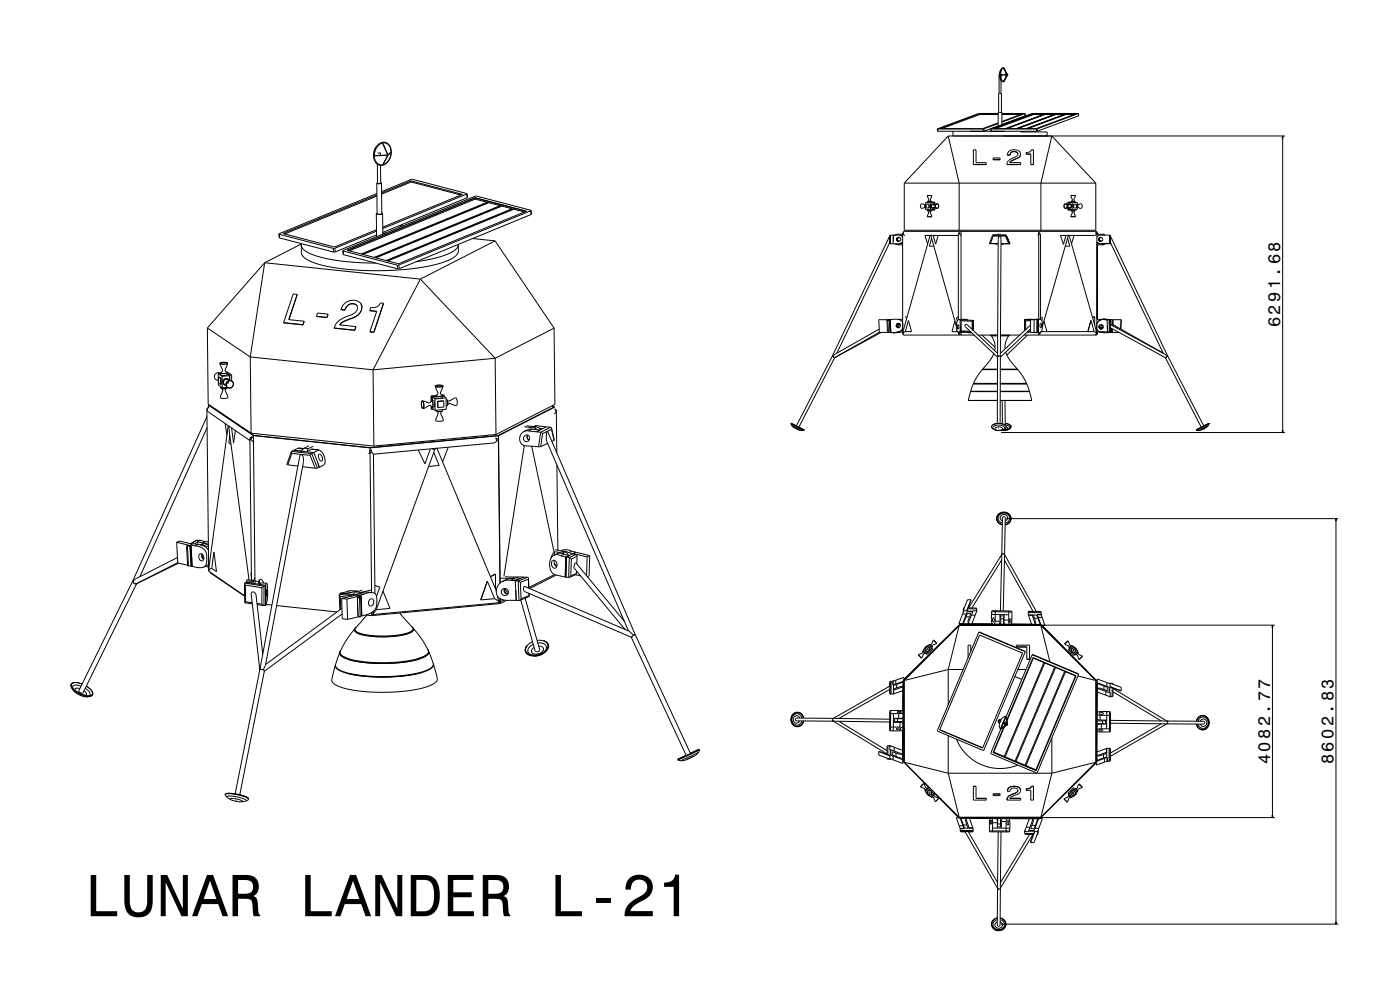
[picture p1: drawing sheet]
<svg xmlns="http://www.w3.org/2000/svg" width="1189mm" height="841mm" viewBox="0 0 1189 841" stroke-linecap="round" stroke-linejoin="round" font-family="sans-serif">
<defs><g id="words">
<text font-size="50.4" x="72" y="778">LUNAR LANDER L-21</text>
<g font-size="14.4">
<text x="1087" y="278" transform="rotate(-90 1087 278)">6291.68</text>
<text x="1079" y="649" transform="rotate(-90 1079 649)">4082.77</text>
<text x="1133" y="649" transform="rotate(-90 1133 649)">8602.83</text>
</g>
</g></defs>
<g fill="none" stroke="#000" stroke-width=".85">
<path d="M851 58h1l1 1M851 58l-1 2v3v4l1 2M851 58l-2 2v4v3l2 2M852 58h.1M852 58l4 5M852 58l-1 1-1 4M852 58l1 1M853 59l1 2M849 63v16M850 63v1M850 63h6M850 64l1 4 1 1"/>
<path d="M850 63v3M850 68v11M852 69h.1M853 68l-1 1h-1M853 68l-1 1M854 66l-1 2M854 61v5M856 64l-4 5M856 64h.1M856 63h.1M856 63v1M832 97h16"/>
<path d="M832 97l-34 12h37l13-5M832 97h.1M832 97l-32 12M848 96h-17l-35 13M848 95v-16h3v16M851 96h20M851 97h17l-17 6M851 97h16M871 96l-20 8M871 96v2M871 96h.1M871 98h.1"/>
<path d="M877 97h.1M877 97h1M877 97l-33 12M877 97h36M878 97h8M878 97l-33 12M887 97l-33 12M887 97h.1M887 97l-32 12M887 97h8M896 97l-33 12M896 97h.1"/>
<path d="M896 97l-32 12M896 97h8M905 97l-34 12M905 97h.1M905 97l-33 12M905 97h7M905 97l-32 12M916 96l-35 13M916 96v2M916 96h-39l-41 15M916 96h.1M916 98l-35 13"/>
<path d="M916 98h.1M796 109h.1M796 109l1 2M796 109h39M797 111h83M805 115h286M805 115l-37 40M805 115l10 40v40M809 111v4M835 109v2h1M836 109h-1M836 109v2"/>
<path d="M841 109h1M841 109l1 2v-2M841 109h.1M842 109h38M843 109l34-12h37l-34 12zM846 108h.1M848 105l-12 4M851 106v-11h-3v12M867 111v1h22v3M869 111v1M880 109v2M881 109h-1"/>
<path d="M881 109v2M881 111h-1M1089 117v-2l1 2M1089 115v252M318 132h.1M318 132v3l2 3 2 2h3M319 125l4-4h2h3l3 3 1 5M319 125l-1 4-1 4M320 139l1 16v1l2-1v-15M321 130h2v2M325 121l4 11M325 121l-3 2-2 2-2 3v4"/>
<path d="M325 121h.1M325 121h3l2 2 2 3v3M325 140h.1M329 132l-4 8M329 132h-11M329 132h.1M329 132h1M332 129l-3 3M332 129v4l-2 3-2 2-3 2M332 129h.1M332 129l-2 3M332 129v4l-2 3-2 3-3 1h-3l-2-1-2-3-1-3"/>
<path d="M827 127h2v11h9v2h-11zM827 140h11M843 134h6v2h-6zM843 135h6M855 140h12M858 130v2M858 130h.1M858 137v1h9v2h-12M858 137v1M858 137h.1M859 129l-1 1M859 129h.1"/>
<path d="M859 137h-1M859 136v1M859 136l-1 1M860 129h-1M861 129h2M861 129h-1M861 129h.1M862 135l-3 2M862 135h.1M863 129h1M864 129v1M864 129h.1"/>
<path d="M864 130a3 3 0 0 1-3 4 6 6 0 0 0-6 6M864 130h.1M865 134l-3 1M865 134h.1M866 133l-1 1M867 132l-1 1M867 132h.1M867 131a6 6 0 0 0-6-4 6 6 0 0 0-5 4l2 1M867 131v1M867 131h.1M871 129a4 4 0 0 0 5-2h2v13h-3v-9h-4zM875 140h3"/>
<path d="M321 155h-1M323 155h1M324 155v26l-2 1-2-1v-26M324 155l-2 1-2-1M349 154l44 11-68 28M349 154l-25 10M349 154h.1M349 154l42 12M349 154l-25 11M768 155h163M768 155v40h163v-40M931 155l-38-40-9 40v40"/>
<path d="M320 164l-83 35M320 165l-80 33 44 12 36-15M320 166l-78 33M324 163l26-11 47 12M396 165l-71 29M396 165l1 3M397 164l-1 1M397 164v4M397 168l-72 29M403 168h1M404 168v1M404 168l-109 45"/>
<path d="M404 168l43 11M404 169l10 3M404 169l-107 44M415 172l-1-1-107 45M415 172h.1M415 172l-107 44M415 172l10 3M426 175l-107 44M426 175l-1-1-107 44M426 175l9 2M436 177l-107 44M436 177h-1l-107 44"/>
<path d="M436 177l9 3M451 179l-112 46M451 179v3M451 179l-47-13-113 47M451 179h.1M786 174l-3-1a2 2 0 0 0-1 3 2 2 0 0 0 3 0h1M786 174l-1 1 1 1M787 173h2v4h-2zM787 166l2 4-1 1M787 166h4M788 171h3M788 179h3"/>
<path d="M788 179h.1M788 171v1M788 178v1M788 179l1 1-2 4M789 173v4M790 172v6M791 179l-1 1 1 4M791 171h.1M791 172h3v2M791 179h.1M791 171v1M791 178v1"/>
<path d="M791 166l-1 4 1 1M792 173l1 1a1.4 1.4 0 0 0-2 1 1.4 1.4 0 0 0 1 2l1-1-1 1M792 173a1.8 1.8 0 0 0-1 2 1.8 1.8 0 0 0 1 2M792 173a1.8 1.8 0 0 0-2 2 1.8 1.8 0 0 0 2 2M793 174v-2h-7v6h7v-2M793 176l3 1M793 172v2M793 176v2M794 176v2h-3M796 173a2.2 2.2 0 0 0 0 4M796 173a2.1 2.1 0 0 1 1 2 2.1 2.1 0 0 1-1 2M796 173l-3 1"/>
<path d="M796 173a2.1 2.1 0 0 0 0 4M796 173a2 2 0 0 1 1 2 2 2 0 0 1-1 2M796 177h.1M904 173a1.6 1.6 0 0 1 2 2 1.6 1.6 0 0 1-2 1v-1zM904 173a2.1 2.1 0 0 0 0 2 2.1 2.1 0 0 0 1 2M905 173a2.2 2.2 0 0 1 0 4M905 173h-1M905 173l3 1M907 176v2h3M908 172v2M908 176v2M908 176l-3 1"/>
<path d="M908 174v-2h7v6h-7v-2M909 173l-1 1a1.4 1.4 0 0 1 2 1 1.4 1.4 0 0 1-2 2v-1l1 1M909 173a1.8 1.8 0 0 1 1 2 1.8 1.8 0 0 1-1 2M909 166l2 4-1 1M909 166h4M910 171h3M910 179h3M910 172h-3v2M910 179h.1M910 171v1M910 178v1M910 179l1 1-2 4"/>
<path d="M910 171h.1M911 172v6M912 173h2v4h-2zM912 173v4M913 179l-1 1 1 4M913 171h.1M913 179h.1M913 171v1M913 178v1M913 166l-1 4 1 1M915 174v1v1M915 174l2-1a2 2 0 0 1 2 3 2 2 0 0 1-4 0"/>
<path d="M237 199h.1M237 199v3M237 199l46 12M320 181v20M320 196l-36 15M320 199l-35 15M320 181h.1M324 181h1M325 181l-3 1-2-1M325 181v18M328 197l-3 1M340 191v2"/>
<path d="M340 192h2M451 182l-112 46M756 200h-1M756 200v7M759 200h.1M764 199l3 2zM764 199l-5 1v5M764 199h.1M767 199l1-2-1 2v84M767 199l2 1M767 199l-11 1M767 198v-2h164v3"/>
<path d="M787 184h4M787 184h1M790 200h-5l3 7M790 200h1M790 200l-23 83M790 200h.1M791 200h.1M791 184h.1M793 200h-2M793 200h21M793 200l2 7M797 200l-2 7"/>
<path d="M814 199v72M814 199h.1M814 199h1M815 197l-1 2M815 197h.1M815 199l1 1M815 197v2M816 196v75M843 200h1M843 200h11M843 200l-3 7M843 200h.1"/>
<path d="M847 200v-1h3v1M847 200h.1M850 200h.1M854 199v1M854 199l-4 1M854 200h.1M854 200l4 7M855 200l3 7M882 196v75M882 199v-2l1 2M882 199l-1 1M882 199h1"/>
<path d="M883 199l1 72M901 200h4M901 200h.1M901 200l2 7M905 200h2M905 200l-2 7M908 200h-1M908 200l23 83M908 200h.1M909 184h4M909 184h.1M912 200l-2 7"/>
<path d="M913 184h.1M930 197l1 2M930 197l2 2v84M930 197h.1M931 199l-1 1h-22M931 199h6l1 1M931 199h.1M931 196v3M931 198l1 1M932 199h.1M935 200h.1M935 200h-2l-1 1"/>
<path d="M935 200h7M940 200h.1M942 200v7M942 200h1M237 202l46 12M256 208l1 3 4 3 6 3 7 2 21 3 24 1M256 207l-31 16M256 207v1M283 211v3M284 211h-1M284 211l1 3M285 214h-2"/>
<path d="M291 213h.1M291 213l1 3M291 213l46 12M292 216l46 12M295 212l108-44 44 11-109 45zM389 207v7l-1 2-4 4-8 3-11 3-13 2-15 1-16 1-16-1-14-1-12-2-11-2-7-3-4-4-1-2v-7M389 207v3l-2 2-7 4-11 3-15 3M389 207h.1M401 202l19 2M420 204l-63 33M420 204l51 74M755 206l-44 94"/>
<path d="M755 200v7h1M755 201l-48 101M756 207h2M758 205v2h5M760 207l2 1M761 203l1 1 1 1M762 207v1M762 208h5M763 205h.1M763 207h.1M763 205l-1-1 2 1M763 205h1"/>
<path d="M764 202a1.6 1.6 0 0 0-2 1 1.6 1.6 0 0 0 2 2M764 202h.1M764 202a1.6 1.6 0 0 0-2 1 1.6 1.6 0 0 0 1 2M764 205h.1M765 207h2M767 205l-2 1-2 1M791 200l21 77M791 202l-2 7h4M795 207h.1M840 207h8M840 207h4M844 200h10"/>
<path d="M844 200l-3 7M844 207h.1M845 207l1 1M846 208h.1M847 207l-1 1M850 207h8M851 207v1M851 208h.1M853 207l-2 1M854 207h4M854 200l3 7M855 201l2 4"/>
<path d="M855 201h.1M856 203l1 2M857 205l1 2M858 207h.1M903 207h.1M907 202l2 7h-4M907 200l-22 77M932 205l3 2M932 207h1M932 208v63v-63h4M934 205h.1M934 205h1"/>
<path d="M934 205v-1l1 1M935 205h.1M935 207h.1M935 205a1.6 1.6 0 0 1-1-2 1.6 1.6 0 0 1 0-1 1.7 1.7 0 0 0 0 1 1.7 1.7 0 0 0 1 2M935 202a1.6 1.6 0 0 0-2 1 1.6 1.6 0 0 0 2 2M935 202h.1M935 202a1.6 1.6 0 0 1 2 1 1.6 1.6 0 0 1-2 2M936 205h-1M936 207v1M936 208l2-1zM938 207h2M940 207h3"/>
<path d="M940 207h2M940 207h-5M940 207h.1M942 207h1M943 200h.1M943 200v6l45 94-43-25v2v-5M943 200l49 102M943 200v7M225 223l-49 55M225 223l132 14M225 223l-12 80M337 225l1 3"/>
<path d="M339 225h-2M339 225v3M339 228h-1M357 237l64 67M357 237l-40 77M252 250l-7 21 13 2M252 250h.1M252 250l-3-1-8 25M252 250l-7 21M296 259h.1M296 259l-2 1M296 259l-2 2"/>
<path d="M298 258h.1M298 258l-2 1M300 258h.1M300 258h-2M300 258h2M302 258l1 1M303 259a6 6 0 0 1-5 8 17 17 0 0 0-14 11M306 257l1 3M306 257a10 10 0 0 0-16 6M307 260v3M326 257l-8 25M326 257l-9 25"/>
<path d="M326 257h-3a7 7 0 0 1-8 4l-1 3M176 278l1 65 36 25M176 278l37 25M241 274l16 2M257 276h.1M258 273l-1 3M269 268l9 2M269 268l9 1M278 269v1M279 267h.1M279 267l-9-1-1 2M279 267l-1 3"/>
<path d="M284 278l17 2M290 263h3M290 274l-2 2 14 1M290 274h.1M290 274l-1 2M291 273l-1 1M293 263h.1M294 260v1M294 260l-1 3M294 261l-1 2M296 271h.1M296 271l-5 2"/>
<path d="M299 270h.1M299 270l-3 1M302 269h.1M302 269l-3 1M302 277l-1 3M302 277h.1M304 267l-2 2M306 265l-2 2M307 263l-1 2M314 264h6M314 264h6l-6 18M471 278v65l-50 26"/>
<path d="M471 278l-50 26M747 279l-38 21-2 2M753 272l1 9 1 1M753 272h.1M754 272h1l1 10h3M754 272l1 10M754 272h.1M754 272h-1M754 271h.1M756 271h7l2 1 1 1M756 271h.1M756 271h-2"/>
<path d="M756 271v11M756 271h-10l1 11h7M756 272h.1M756 272l1 10M763 271h4M763 276l1-1 1 1zM764 275a1.8 1.8 0 0 0-2 1 1.8 1.8 0 0 0 2 2M764 276l-1 2M764 275a1.8 1.8 0 0 0-2 1 1.8 1.8 0 0 0 1 2M766 273l1 5-1 2-3 2h-4M766 273h.1M766 273l1 1"/>
<path d="M767 278l-1 2-1 1-6 1M768 269l2 1M772 272l2 9h-5zM811 272l-3 9h5M813 276l1 1a1 1 0 0 1 0 2 1 1 0 0 1-1 0zM814 269l-2 1 1 2M814 271l-1 2-1 4 1 4 1 1M814 271h1M814 271h5M815 271h.1M815 271h4M815 271l1 1"/>
<path d="M815 271l11 1M815 271l1 11M816 277v5M816 271h5l1 1M816 272l10 1M816 272v9M818 271h1M819 271v1M826 273v6M826 272v1M826 272v8M826 272h.1"/>
<path d="M870 271l1 1M870 271h5M870 271v9v-9M870 271h.1M871 272h4M871 272v8M873 271h.1M873 271h-3M875 276l-25 24M875 271v11h6v-1M875 271h7v11M875 276h.1"/>
<path d="M875 279l-25 24M875 271h-2M875 271h1M875 271h-3M878 271v11h4M879 271h-3M881 272v9M881 272h.1M881 271h-3M881 271h.1M882 272h-1M882 272v10"/>
<path d="M882 272h.1M883 271h-4M883 271h-2M883 271h1l1 2v5v3l-3 1M884 269l1 1v2M884 274l1 2a1.2 1.2 0 0 1 0 1 1.2 1.2 0 0 1-1 1zM887 272l2 9-5 1-1 1M927 272l-3 9M927 272l2 9M928 270l2-1zM930 269v7M931 275v4l2 2 2 1h6"/>
<path d="M931 275h.1M932 271h6M933 277h.1M934 277l1 2M934 277h.1M934 277a1.4 1.4 0 0 1 2-1 1.6 1.6 0 0 1-1 3M934 278h1M934 278h2l-2 1M934 276a1.8 1.8 0 0 0 0 2 1.8 1.8 0 0 0 3 0 1.8 1.8 0 0 0-1-2M935 278h.1M935 278l-1-2 1 2M936 277l-1 1"/>
<path d="M936 271h4M936 271h3M937 271h3M938 271l-4 1-3 3M938 271h2M938 271l-4 1-2 3M938 271h.1M939 271h.1M940 271h.1M942 271l1 1M942 271v11M942 271h-2l1 11"/>
<path d="M942 271h2M942 271v1M943 271v1M943 272h.1M943 272v1M943 272v9M943 273h.1M943 271h.1M943 271v2M943 271h-4M944 279v3M944 271l1 1"/>
<path d="M944 271v5M945 271h7v8M945 279v2M945 272h.1M301 280h.1M314 282h4M314 282h3M317 282h1M747 282l-38 22M748 282l-39 22M756 282h.1M757 282h.1"/>
<path d="M757 282h-2M758 282h.1M762 282h.1M762 282h-4M763 282h.1M763 282h1h-2M763 282h1M764 282h-2M767 283l1 1-1-1M767 283h.1M767 282h-4M767 284h60"/>
<path d="M769 281l-2 2M814 282v1M814 283l1 1M814 283h.1M814 283h1M815 284h.1M815 283v1M815 282v1M816 282h-2M816 282h9M816 282h.1M816 282v2"/>
<path d="M816 282h3M816 282l-1 1M816 281v1M816 281h8M817 282h-3M818 282h.1M821 282h2M823 282h.1M825 282h-2M831 284h16M834 284l11 11M841 284l6 1"/>
<path d="M841 285h6M842 285l3 6v7M847 300l-25-24a1.2 1.2 0 0 0-2 0 1.2 1.2 0 0 0 0 2l27 25M850 284h16M854 299l3 6 7 8M857 285l-3 6v5M858 285h-8M858 284l-8 1M872 282h3M873 284l-18 17M873 281h2M879 282h3"/>
<path d="M879 282h.1M881 281h.1M881 281l1 1M881 282h1M881 282h.1M882 282h.1M882 282v1M882 282v2M882 283a.8 .8 0 0 0 0 1 .8 .8 0 0 0 1 0 .8 .8 0 0 0 0-1M882 283h1M882 283h.1M883 282v1"/>
<path d="M889 281h35M924 281h.1M924 281h5M929 281l2 2M930 284h.1M931 283l-1 1M931 283h1M931 283h.1M931 282v2M931 282v2h-61M932 283l-2 1M932 283l-1 1"/>
<path d="M932 282v1M935 282h5M937 282h-5v1M937 282h1zM940 282h.1M941 282h.1M942 282h.1M942 282h-1M942 282h-2M942 282h2M943 282h1M943 281l-1 1"/>
<path d="M943 281h.1M944 282h.1M945 281l-1 1M950 282h-10M185 317h2l-1-1-2 1-2 1v2l1 2 2 1M185 317v10l4 2M185 317l4 2M187 308l2 6-1 2M187 308l3-1 3 1-3 1h-3zM188 316h-1M188 316h.1M189 319v10"/>
<path d="M192 316h1l4 2M193 316l-1 1h-2h-2v-1M193 316h.1M193 316l-3 1-3-1M193 316v2l-3 1-3-1v-2M193 317l2 1M193 317l2 2M193 308l-3-1-3 1M193 308l-3 1-3-1M193 308l-2 6 2 2M195 319h-6M195 319v4"/>
<path d="M195 318v5M197 318h-2M197 318v5M213 303v65M213 303l104 11M317 314l1 65M421 304l-104 10M421 304v65M707 302h.1M707 302l-31 59M707 302l1 1M708 303l1 1"/>
<path d="M709 303h.1M709 304l-31 59 5 2M709 304h.1M709 303v1M834 314h13M834 314h.1M834 314l-4 5-3 6M844 300l-3 6-6 7M847 313l-13 1M847 303v56M847 303h.1M847 302v1"/>
<path d="M848 302h.1M848 302h-1M848 302h1M849 302l1-100a1.4 1.4 0 0 0-2-2 1.1 1.1 0 0 0 0 2l-1 100M849 302h.1M849 302v57M850 313h14M864 313v1M864 314l5 6 3 5M864 314h-14M990 304h.1M990 304l30 59"/>
<path d="M990 303v1M991 303l-1 1M991 303h.1M991 303h-1M991 302v1M991 302l-2-1-46-26v3l47 26M991 302h.1M992 302h-1M992 302h.1M992 302l30 59M185 321v1M186 325l1 1"/>
<path d="M187 321v5M187 328l1 2M188 330h.1M188 321h-1M188 321l-3-1 2 1M188 321v5h-1M189 329h4M193 330l-2 2 3 5-2 1h-4a1.2 1.2 0 0 1-1-1 1.2 1.2 0 0 1 1-1l1-5-1-1M193 330h-5M193 329l-5 1M193 329v1M193 324l1 1h-2"/>
<path d="M194 322l1 1a2.6 2.6 0 0 0-5 0 2.6 2.6 0 0 0 2 4h-1M194 322a2.8 2.8 0 0 0-4 1 2.8 2.8 0 0 0 1 4M194 322a2.8 2.8 0 0 0-3-1 2.8 2.8 0 0 0-2 3l1 2 1 1M196 323h-2l-1 1-1 2 1 2M196 323l2 2v3l-3 1-2-1M196 323h-2l-2 1v2l1 2M197 329h-1M366 336h1M366 336v5M367 336v4M367 340l1 3-1 3M367 340l-1 1"/>
<path d="M367 340h1l1 2v3l-2 1M367 337l2 2M367 337v3M369 339l1 9M370 328l2 5-1 2M370 327h4l2 1h-3h-3zM370 336h-3M370 337h-3M370 336h-4M371 336h-1M371 335v1M375 335h2"/>
<path d="M375 327l1 1M375 327h-3l-2 1M375 335v1h-2h-2v-1M375 335l1 1M376 336h-3h-3M376 336v2h-3h-3v-2M376 336h1l2 2M376 328h-3h-3M376 328l-2 5 1 2M377 335l-1 1M377 335v2M379 338v9l-9 1"/>
<path d="M379 338l-10 1M379 339h1M380 339h.1M380 339l2 1 4-2a1.8 1.8 0 0 1 2 0 1.8 1.8 0 0 1 0 2v3a1.6 1.6 0 0 1-1 1 1.6 1.6 0 0 1-2 0l-3-2-2 2M380 339v5M822 340h25M822 340h1M824 332h23M824 332h.1M824 332l-2 8M827 326h20M827 326h.1"/>
<path d="M827 326l-3 6M827 325h20M827 325v1M849 332h25M850 325l22 1M851 340v20M854 340v21M872 326l2 6M872 326h-22M872 326h.1M874 332h.1M874 332l2 8"/>
<path d="M874 332h-25M876 340h-27M876 340h.1M176 348h.1M176 348l1 136M176 353l-63 140M176 348l1 2 17 11M177 346h.1M177 344v2M177 344l38 26M177 346h-1v2M178 344h-1"/>
<path d="M178 346h-2v2M178 344l38 26 98 10 109-10 47-25-1-1M178 344h.1M191 359l2 10M358 340l1 1 1 2v2l-1 2-1-3zM359 340l1 3-1 4M359 340l-1 1v3v2l1 1M359 340l5 2 2-1M366 341v-1a.9 .9 0 0 1 1 0 1 1 0 0 1 0 2l1 2a.7 .7 0 0 1 0 1 .7 .7 0 0 1-1 0M366 341h.1M366 345v2h1M367 345l-2-1-6 3"/>
<path d="M367 345h.1M367 345v1M367 345v2M367 346v1l3 1M368 347h-1M370 348l1 1M371 349h.1M372 341v5M376 349l-2 2 3 6h-3h-3a1.2 1.2 0 0 1-1-1 1.2 1.2 0 0 1 0-1l2-4-1-2M376 349h-5M376 349h.1M376 348v1"/>
<path d="M377 340h.1M377 340l-5 1M377 340v5l-5 1M380 344h-1M380 344h.1M469 344l2 1-48 25M471 347h1M471 347a2.1 2.1 0 0 1 1 2 2.1 2.1 0 0 1-1 2M472 347v2M472 349h.1M472 349l1 35M672 359l11 6"/>
<path d="M672 359v2M672 359l10 6M672 359h.1M672 359l4 2M851 359h-1M1027 359l-11 6M1027 359h.1M1027 359l-1 2M176 363l-57 126M194 362l-17 122M194 362v1M194 361l1 1"/>
<path d="M194 361v1M194 363l18 129M195 369l-1 7 2 1M195 362l-1 1M195 362l17 12M197 363l1 13M199 376h-1M200 365l-2 11M212 373l1-2h1l-1 2M212 373h1M212 373h.1M212 373l2 119"/>
<path d="M213 368l105 11M213 373l3 2M215 371a2.1 2.1 0 0 0-3 2M215 370l2 125M215 370l99 10M262 378l-4 2M266 379l-4 2M381 380l-5 12M421 372l1 2M421 372h1l1 2M421 369l-103 10M422 374l-2 2-49 4"/>
<path d="M423 374l2 121M423 374h-1M423 370l2 125M423 370l-109 10M445 366l-2 2-2 3 1 3 1 3 3 1 11 1M445 362l9 1M445 378l-17 111M447 361l8 1M448 369v1a2.9 2.9 0 0 0 1 3 2.8 2.8 0 0 1-1-4zM449 366h-4M449 366l10 1M452 379l19 92"/>
<path d="M452 364h-3l-4 2M452 364l-3 2M452 364l4 1M454 363l2 2M455 362l2 1 2 2M455 362l-1 1M455 361l-2 1M455 361l9 1M455 361l-1 1M456 366h.1M456 365h3M458 363l3 1"/>
<path d="M459 365h.1M459 379h-2M459 367l2 1M459 367l-2 12M461 368l-2 11M464 362l4 1M464 362l-8 4M465 376l-6 3M468 363h.1M468 363l-9 4M468 364l3 10M468 364l-7 4"/>
<path d="M468 363l3 11M468 363v1M471 374l-2 1M672 361l9 4M672 361l1 1M673 362h.1M674 362l5 3M679 365h.1M679 365h2M683 365h.1M683 365h-2M843 361l2-1 3-1 3 1 3 1"/>
<path d="M843 361l2-1 3-1 4 1 2 1M843 361l-1 2 2 1M844 364l4 1 4-1M844 364l-1-1 1-1 4-1 5 1v1l-1 1M845 363l4-1 2 1v1l-1 1h-3l-2-1zM848 364h.1M850 367h241M852 365h.1M853 364h-1M854 361v1l-1 2M854 361l3 1v1v1M854 363l-1 1"/>
<path d="M854 362l2 1-1 2M858 364l-3 1h-4M858 364l-4 1h-4M858 361l-4-2 3 1 1 2-2 2-4 1M858 361v1l-1 1-5 2M858 361l1 1-1 2M1016 365h1M1016 365h.1M1019 365h-2M1019 365h.1M1022 364l-3 1M1022 364h.1"/>
<path d="M1025 362l-3 2M1025 362l-6 3M1025 362h.1M1026 361l-9 4M1026 361l-1 1M1089 365v2l1-2M244 394l9 2M247 383l-3 11M247 383l1 2M248 383h-1M248 383l17 2M248 385l15 1"/>
<path d="M248 385l-4 9M249 382l18 2M249 382h.1M253 381h5M253 381l-5 2M253 381h4M255 383h.1M257 382l-1 1M257 382l-2 1M257 396l11 1M258 380l-1 2M258 380l4 1"/>
<path d="M262 381l-1 2M263 386l5 11M265 381l-4 2M265 381h.1M265 381l6 1M265 385l-2 1M265 385l5 12M267 384l3 9M267 384l-2 1M270 397h-2M270 382l-3 2M270 382h1"/>
<path d="M271 382l1 1 2 2 2 6-1 3-4 3M271 386h1l1 1 1 3-1 1h-1l-1-2-1-2zM271 397h.1M271 397l-1-4 1 3-1 1M314 384h.1M314 384h2M314 384l-1 1M314 380l2 123M315 382l1 2M315 382l-1 2M316 384l1 1M317 385l1 119"/>
<path d="M355 382l6 12M361 394h.1M366 381l-5 13M366 381l-49 4M367 381h-1M367 381h.1M367 381h2M367 381h1M368 381h1M368 384l5 11-9 1M369 381l-1 3-49 134-2 2M369 381h-1"/>
<path d="M371 380l-4 1M371 380h.1M371 380l-2 1M371 380l51 122M473 395l1 72M848 437l4-2 4 1 2 3v4l-2 1-2 1h2l1-2 1-4v-2l-2-1-5-1-3 2-1 2 1 4 3 2-2-1-2-1v-2v-2zM167 458l-5 3M167 458l3 1M168 460h.1M168 460l4 1M168 460l-3 2M168 460v2"/>
<path d="M170 459h.1M170 459l-2 1M170 459l4 1M174 460h3M174 460l-2 1M851 445l-3-2-2-4 2-3 5-1 4 1 2 4-2 3-3 2M851 444l-2-2-1-3 1-2 4-2 3 2 1 2v3l-3 2M851 442l-1-1-1-2 2-2h2h2l1 2-1 2-1 1M855 440h282M1134 442l1-2v2M1135 440v344M150 460l12 3"/>
<path d="M150 460l2-1 11 3M150 460l1 18 8 2M151 473l-35 18-3 2M151 477l-35 18M152 478l-36 17M159 463v16l1 1M159 463h.1M159 463h2M159 463l1 17M160 463h-1M160 463h1M161 463l2 17"/>
<path d="M162 463l1 17M162 463h.1M162 462v1M162 462l3 1M162 463l1 18M165 463l6 2 2 1 2 2 1 4-1 5v3l-2 1M168 462l5 2 4 3M168 462l-4-1-2 1M168 462l-3 1M170 470h1l2 2v2l-1 2h-2l-1-2v-2zM170 462h1M171 462l6 2"/>
<path d="M171 470v3l2 2M172 471v2l1 1M172 461h3l2 1M173 461l-3 1M173 461l4 1M173 461l-2 1M177 462h.1M177 479l-4 2M182 468l2 17-4-3zM469 476h2l2 1v3l-1 2h-2l-1-2-1-2zM470 471h3l3 1M470 471l-1 2-2 2v6l2 5 1 1 2 1"/>
<path d="M471 478l2 2M471 476v3l2 2M472 466l8 2M474 469l-1-1a4 4 0 0 0-4 4l-1 2M474 469v1M474 469h3M476 472l5 1M476 468l4-2 5 2M477 468l6 1M477 469l2 2M479 470l-4-1-5 2M479 470l4 2"/>
<path d="M479 470l-3 2M480 468l1 1 2 2M480 468l-3 1M481 473h.1M481 473l-1 17h1M481 473v17M481 473h3M483 469l4 1M483 472l-2 1M484 473l1 1M484 473l-1 17M485 474v15"/>
<path d="M485 468l-2 1M485 468l4 1M487 470l-4 1M487 470h.1M487 470l2 1M487 470l12 3M489 469l12 2M489 469l-2 1M489 469h.1M489 471l1 1M489 471l-5 2M490 472v7"/>
<path d="M490 472l-5 2M499 473l-1 16M501 471l-2 2M501 471l-1 18-1 1M851 475l-26 41M851 471v-32a1.2 1.2 0 0 1 2-1 1.2 1.2 0 0 1 1 2l-1 31M851 470l-1 48M851 470l-28 46M852 470h-1M852 470h1M853 470h-1h1M853 470h.1"/>
<path d="M853 470l-1 48M853 470l27 49h-3l-24-44M113 493h.1M113 493l-46 93 1 2h2l46-93M113 493l1 2M114 495l1 1M116 495l-1 1M116 495h.1M160 480h2M163 480v1M163 481l6 1 4-1M174 481h3"/>
<path d="M177 484h.1M177 484l1 1M178 485l30 21M179 486l29 20M180 482l-3 2M208 495v2M208 495v17M208 495h.1M208 495l16 2M208 497l14 2M208 497l1 14M209 494l5 1"/>
<path d="M209 494l-1 1M209 494h.1M209 493v1M209 493h5M213 486l1 4M214 495h.1M214 495l12 2M214 493v2M215 492h-5l-1 1M215 492v1M215 492l-1 1M215 493v2"/>
<path d="M215 493h5M216 490l-1 3M220 493l-1 3M220 492l2-1 2 4M220 492v4M220 492v1M222 499v14M224 497l-2 2M224 497v17M225 497l1 16-2 1M226 497h-1M226 497v17"/>
<path d="M226 497h.1M226 497v13M226 497h-2M227 495h-5l-1 1M227 495v11l-1 8M227 495l-1 2M318 497l5 1-3 8M414 493l-6 16M414 493l6 15M416 489l5-2zM421 487v13M425 491h10"/>
<path d="M426 494l-2 2-2 3v4l1 3 2 2 3 1 10 1M429 499l-1 2v2l2 1h1M429 499v3l3 2M429 489l8 1M429 499l1 3 2 1M434 493l-4-1-4 2M434 493h6M435 491h2M436 491h-5l-5 3M436 491l4 1M436 491l-2 2M437 490l4 1"/>
<path d="M437 490l-2 1M438 493v16M438 490h7M440 492l-2 1M440 493l2 1M440 493l1 17M441 491h1M442 494l1 14M445 490h.1M445 490h-1M448 490l1 1M448 490l-8 3"/>
<path d="M448 490h-3l-5 2M449 491v1l-7 2M449 491v8M471 488l-22 11M472 488l9 2M472 488l-22 11M481 490h2M481 490h.1M484 490h-1M485 489l-1 1M489 488l4 1M490 487l-1 1-5 2"/>
<path d="M490 487l-5 2M490 485v2M208 512h.1M208 512h6M209 511l-1 1M209 511h5M218 512l4 1M218 513l6 1M222 513l2 1M224 514h.1M225 514h1M226 513l5 1"/>
<path d="M227 500l-1 6zM235 514l51 5M288 505l1 1M288 505l1 12M288 504v1M288 504l11 2M289 506l6 1M289 506v11M289 503v1M289 504h5M289 504h-1M290 503h-1"/>
<path d="M290 503l-1 1M290 508h5M290 508l1 17 4 1M290 516l-64 48M294 504h.1M294 502l5 1M294 502l-4 1M294 504l7 1M295 508v18M299 503l-5 1M301 505h1M301 505h5"/>
<path d="M302 502l-2 3M302 502l5 1M303 502l-4 1M303 502h1M303 502l-5-1-4 1M304 508v14M304 508h.1M304 507v1M304 507h1M305 504l-4 1M305 504h4M305 507l-1 1"/>
<path d="M305 507l1 16M306 505h.1M306 506l-2 1M306 506l-1 1M307 505l-12 3M307 505h-5l-12 3M307 505v18v-17M307 503h-1M307 501l-5 1M309 504l-3 1M314 509l2-1 1 2v3l-2 1h-1l-1-2v-2zM315 501l-8 2"/>
<path d="M316 520h1M316 520h.1M316 520v2M316 503l-7-1-4 2M316 503h-3l-4 1M316 503l2 1 2 2v6l-1 4-1 2-3 2-8 3-1-17M317 520v1M318 518l-1 2M325 502l6 14-11 1M420 508h1a2.4 2.4 0 0 1 2 3v1M420 508l-12 1M422 506l1 4"/>
<path d="M423 512l-106 9M423 510h.1M424 511l-1 1M425 510h-2M425 510l-1 1M425 508v2M425 509v3M425 512l-109 10M428 509l-4 2M430 510l-5 2M438 509l3 1M438 509v1"/>
<path d="M441 510h.1M443 508l-2 2M446 508l12 43-1 2h-2l-1-1-12-43M449 505v1M449 505l-6 3M449 505v-1v2M449 506l-8 4M818 519h.1M818 518h4l-4 11h-4l5-11zM818 518v1M818 517v1M818 517h1"/>
<path d="M819 516l-1 1M819 516h.1M821 519h5M822 519h4M822 517h8M822 516v1M822 516h7l1 1M825 509h-3l-4 9M825 509l-4 9 1-1M825 509l-3 7M829 519h.1M830 518h-4l-4 11"/>
<path d="M830 518l-1 1M830 518h.1M830 517v1M830 518l-5 12M842 519l1-1 16 1M842 519v2M842 519h17M846 518l-1 1v8M856 519h1v7M859 519v11h20l1-2-2-6M873 520h11M873 520v2"/>
<path d="M874 519l-1 1M874 519h.1M874 519h3M874 519h10M880 519h3M883 519h1M883 519h.1M883 519l1 1M884 519v1M884 520h.1M290 521h1M291 521l-66 49"/>
<path d="M301 534l-7 10-5 10M302 533l-1 2 1 1M302 533l-1 1 1 2M303 532l-1 1M304 522l1 1-10 3M304 522h.1M304 522l2 2M305 523l1 1M306 523v1M307 523h-1M311 522h5M311 522l-9 11v2l1 1"/>
<path d="M316 520v1M316 521h1M339 520l12 13v1l-1 1M349 531l1 1M350 536l-3 2-6 1-15 1-15-1-5-1-4-2M350 536l-3 2-6 1-15 1-15-1-6-1-3-2M350 532l1 1v2l-4 2-6 1-9 2h-9l-9-1-7-1-5-2M350 532l1 2-1 2M351 534l8 9 5 10M530 527l-41-49-1 2v2l43 52M534 535l-70-160v-5l1-4 74 172M538 539l-1 1"/>
<path d="M538 539l-4-4-88-37h-1v2v2l91 39M538 539h.1M539 539h.1M539 538l-1 1zM539 538v1M539 538l47 102M815 531l-47 46M815 531l-10 37M815 531h69M815 530l1 1M815 530l-48 47M816 529l68 1"/>
<path d="M816 531h.1M816 529l-1 1M816 529v1M816 530h66l1 1M816 530v1M818 521h3M820 524l1-3h3l-2 6 1 3M820 524l-2 5h-2M820 524h3M822 529v1M825 522h3M831 537l-35 83 39 17 1-1 35-82"/>
<path d="M832 537h-1M832 537l38 16M832 536l-1 1M832 536l38 17M832 536v1M842 521v6l1 3M842 521h1M842 521h.1M843 521l14 1M843 524a1.9 1.9 0 0 1 1 2 1.9 1.9 0 0 1-1 2v-2zM845 527l-1 3M845 527h4"/>
<path d="M849 527l-1 3M849 522v5M849 530h.1M850 525h2M850 525v5M852 525v5M853 526v4M853 526h4M853 523l-1 2M853 523h-4l1 2M853 522v4M857 526v4"/>
<path d="M857 522h.1M858 525l1 1a1.2 1.2 0 0 1 0 2 1.2 1.2 0 0 1-1 0zM873 521h.1M873 521v1M873 522h8M873 522h.1M873 522l3 8M873 522h4M877 522l2 8M879 525h3M879 530h.1M881 522l3 8"/>
<path d="M882 524h3M882 531h1M884 530h.1M884 530v1M884 531l8 31M884 531l47 46M884 522h-3l3 8M884 522l3 9h-2M884 520v2M884 530l48 48M1080 532l1-1v1M1081 531v163"/>
<path d="M1083 531h-267M223 555l-6-50v-2a1.7 1.7 0 0 0-2-1 1.7 1.7 0 0 0-2 2l8 64M288 554l-3 10 1 3 3 2 5 2 14 2 21 1 21-2 8-2 6-2 3-2 1-3M289 553l-1 2 2 2 6 3M289 553v2l1 1 7 3M289 553h.1M289 552v2l1 2 7 3M289 552v1M296 560h.1M356 559l-13 2-17 1h-16l-13-3M356 559l-12 3-18 1-16-1-14-2M356 559l-13 3-16 1-17-1-14-2"/>
<path d="M363 551l1 1M363 551l1 2-1 2-7 4M364 552h.1M364 552v2l-1 2-7 3M364 552v2l-1 1-7 4M364 553l4 10M448 548l-2 3v3l3 2 4 1M452 545l-4 3M453 547l-4 2-1 3 2 3 3 1M456 544h6M457 546h4l3 2v3l-2 3M457 548l3 1 2 2-2 2-2 2h-4l-2-1-1-2 3-3"/>
<path d="M462 544l3 2v4l-3 3-4 2-6 1-4-1-2-4 2-3M462 544l3 2 1 2-1 3-3 3M462 544l3 2v4l-2 3-5 3h-6l-4-1-2-4 2-3M462 554l-4 2-5 1M536 541h.1M536 541l47 100M537 540l-1 1M780 556l3 3M780 556h.1M781 556l2 3M784 552v1M784 552h.1"/>
<path d="M784 552l-1 2-3 2M784 552l2 3M786 555h-2l-1 4M786 555h.1M787 555l5-5v1l-5 4zM787 554l-1 1M787 548l-2 3M789 547l3 2M789 547h.1M789 547v1M791 554h.1M791 554l-23 23v-2l-7 2"/>
<path d="M791 550l-3-3-4 5 3 2M792 549h.1M792 549l-1 1M793 543l-2 4h-2M793 543h.1M793 543l3 3M796 546h.1M796 546l-4 2v1M824 553v-5h-2v10M863 549h9v10l2 1v-12h-11v1h9M870 553l1 1M870 553h.1"/>
<path d="M876 556l-26 62M877 556h-1M877 556l39 16M877 556h.1M877 558l1 1M878 559l35 15M878 559l-34 79M904 547l4 1v2M904 547h.1M907 544l2 3 1 1M907 544l-3 3M907 544l-1 1"/>
<path d="M907 551h1l5 5h-1zM908 554h.1M908 550l1 1M908 551l3-3 4 5-3 2M910 548l-2 2M910 548h.1M910 548h1M912 549l2 3M913 555v1M913 556h2l2 4M913 556h.1M914 555l-1 1"/>
<path d="M915 553h1M916 554v1l3 2M916 553l-3 3M916 553v1M917 560h.1M917 559v1M919 557l-2 3M919 557h.1M62 579l-1 1v2l4 5 6 3h4h2M62 579h4l4 1-6-1-3 1v1v2l4 4 7 3h5M62 579l-2 2 1 2M221 568l-21 106"/>
<path d="M221 568h.1M221 568l33-180 1-2h1l2 2v4l-33 172-2 4M221 568h2M222 568h-1M223 568h.1M223 568l1 1M224 570h1M224 570h.1M224 569l1 1M224 569v1M225 570h-1M225 570l-21 104"/>
<path d="M285 564v2l2 2 3 2 5 1M295 571h.1M358 571l-14 2-17 2-18-1-14-3M358 571l-14 2-17 2-17-1-15-3M358 571h.1M368 563v2l-2 2-8 4M368 564l3 12-1 3-2 1-7 3-9 2-12 2-13 1-14-1-11-1-10-2-7-3-2-2-1-2 3-12M756 579v3M756 579h.1M756 579v9M756 578v1M757 578h-1"/>
<path d="M757 578v11M757 578h2M758 578v3M761 577l-3 1M761 577v3M767 579l-5 2M767 578h1M767 578v67M767 578l-9 3M767 577l1 1M768 577l-1 1M768 577v70"/>
<path d="M768 578l-1 1v66l1 1M768 579v66M805 568v30M805 568l-37 9M805 568h13M862 574l6 3M864 568h7M887 562l-34 80h1l33-79M887 562h.1M887 563h.1M896 566v1M896 566l-34 80"/>
<path d="M896 566h.1M896 567l-33 79M896 567h.1M904 570h1M904 570l-33 79M904 570h.1M905 570l-34 80M913 574l-33 79M914 573l-1 1M914 573l-37-15-22 53M914 573l-34 81M915 574l16 3"/>
<path d="M916 572v1M916 572h.1M916 573l-35 83-39-16 8-21M931 577v70M931 579v66v1M931 579h.1M931 579v66M931 579h1M932 578v1M932 578l-1 1M932 578v-2l11 4M932 580l11 4v-4"/>
<path d="M932 579v67M940 579v3M942 580h.1M943 580h.1M943 580l9 3v3M943 580h-1M943 580h2M945 580v1M945 580h.1M61 583l2 3 5 3 4 2h4M61 583l2 4 4 3 5 1h4M68 584h-4v1v1"/>
<path d="M69 582h-6h-1v2M71 586l2 3v1h-1M72 584l4 4v1l-1 1M73 582l3 3 2 2 1 2-2 1M73 582l4 3 1 2M78 587v2l-1 1M78 587l1 3-3 1M756 588l1 1M756 585v3M756 588h.1M757 589h2M758 589h.1"/>
<path d="M758 581h.1M759 581v8M759 589h.1M759 586h.1M759 586v3M761 584l-2 1M762 581l-3 1M762 581l-1 3M766 583h1M767 583l-8 3M767 586l-8 3M767 583h-2l-4 1"/>
<path d="M932 587l11 4M932 584l11 4v3M932 580l8 3v3l-6-2-2 1M938 582v3M939 587v3M942 591h.1M942 583v5M942 591h1M943 583l-1 5M943 583l9 3M943 591h1M945 583v1v6l-1 1z"/>
<path d="M945 587l41 25M945 584l46 28M945 584l7 2M945 581h.1M674 606l2-1h2h2l2 2v2v-2l-2-1-4-1-2 1-2 3 1 5 3 2h4l2-2v-2l-1 2-1 2h-4l-3-2-1-4zM679 609l-1-1-2-1-2 1v3v2l2 1 2-1 1-1M681 609l-2-2-3-1-2 1-1 3 1 4 2 1h3l2-3M683 609l-3-3-3-2-4 2-1 4 1 5 3 2 4-1 2-4M707 610v2M707 610h.1M707 612h.1M707 612l49 1"/>
<path d="M707 612l46 28M707 610h49M708 610l-31-1a1.2 1.2 0 0 0-1 2 1.2 1.2 0 0 0 1 1h31M712 612l41 25M712 610l44-25v-3l-49 28M755 617h1h8M756 603v1l-1 15 1 1M756 603h11M756 603v17M758 619v1M759 610h1M759 606h.1"/>
<path d="M759 606v13M760 610v3l2-1M760 610h2M760 610h3M761 618h2a1.2 1.2 0 0 1 1 0 1.2 1.2 0 0 1 1 1h-1a1.6 1.6 0 0 1-3-1zM762 604h1a1.2 1.2 0 0 1 2-1 1.2 1.2 0 0 1 0 2h-1a1.3 1.3 0 0 1-2-1zM762 612h5M762 610v2M762 610h5M763 606h-7M763 606v4M764 617l3 1"/>
<path d="M764 613l3 1M764 613h-5M764 613v4M767 609l-4 1M767 605l-4 1M768 618v27M849 613v3l1 3M850 619h.1M850 611a1.2 1.2 0 0 0-2 1 1.2 1.2 0 0 0 1 1M850 611a1.6 1.6 0 0 0-2 1 1.6 1.6 0 0 0 1 2M852 613l-2 6M852 613h.1"/>
<path d="M852 613l4 2M852 617l-9 22M854 608l-2 1-2 2M854 608l-4 11M854 608h.1M854 608l2 7M854 608l-2 5M855 611l-2 6M856 615l-6 4M856 615h.1M932 614h4M932 612h4"/>
<path d="M932 610l2 1M932 606l2 1M933 620l1-1a1.2 1.2 0 0 1 2 0 1.2 1.2 0 0 1 0 1h-1a1.3 1.3 0 0 1-2 0zM934 605h1a1.2 1.2 0 0 1 1 0 1.2 1.2 0 0 1 1 1h-1a1.4 1.4 0 0 1-2-1zM934 607h8l1 1M934 607v4M935 618l-3 1M935 618h5M935 614l-3 1M935 614h5M935 614v4M936 614h2"/>
<path d="M936 612v2M939 611l-3 1M939 611v3M940 618h.1M940 611h-6M940 605v13M940 604h-6l-2 1M940 604h.1M940 604h2M940 604v1M942 604l1 1v15l-1 1M942 604v17"/>
<path d="M943 618h-3M943 614h48M943 611l48 1M986 614l-43 25M991 612h31a1.2 1.2 0 0 1 1 1 1.2 1.2 0 0 1-1 1h-31M991 614l-48 28M991 612h.1M991 612l1 2M991 614h.1M992 614h-1M992 614h.1M1016 612l2-4 4-1 4 2 1 4-2 5-3 1-4-1-2-4"/>
<path d="M1016 612l2-4 4-1 3 2 2 4-2 4-3 2-4-1-2-4M1016 612l2-3 4-2 3 2 2 4-2 4-3 2-4-1-2-4M1018 612l1-3 3-1 3 2 1 3-1 4-3 1-3-1-1-3M1019 612l2-2h2l1 1 1 2-1 2-1 1h-2l-2-2M593 638l-15 8M593 638l-2 3-2 1M593 638h.1M594 636l-8 3M594 636h.1M594 636l-18 8M594 636l-18 9M594 636l-1 2"/>
<path d="M746 638v3l10 3M746 638l10 3M746 638l7 2M754 633v8l-1-1zM754 633h2M756 633h.1M756 633v3l11 4M756 636v5M756 633h1M756 633l11 4M756 620h2M757 636v5"/>
<path d="M758 620h6h3v25M758 620h.1M759 634v3M761 639v3M767 639l-3 1-6-2v3l9 3v1M805 624v32M812 627l4 7 5 6 6 5 7 4 7 2 8 1 8-1 7-2M835 635l-37-16 34-80 36 15-33 81M843 638l37 16M844 638h-1M844 638l36 15M893 626v30"/>
<path d="M932 621h3h7M940 635l-8 3M940 635v3M940 639l-6 2h-2M940 638l-8 3M940 635h2M940 635v8M940 635h.1M942 635l1 1M942 635v11M943 636v9M943 636h.1"/>
<path d="M943 639v3M943 636v3M576 645h.1M576 645l2 1M576 644h.1M576 644v1M578 646h.1M583 641l-7 3M583 645h-2l-3 1M589 642l-6 3M753 643l1 1M754 644h.1"/>
<path d="M754 644h1M756 644l11 4v-2M756 644h.1M756 644v-3l11 4M756 644h1M757 644h.1M759 642v3M767 645h.1M767 645v1M767 646l22 22M768 645l-1 1M768 645h.1"/>
<path d="M768 647l37 9M768 647l47 47M805 656h88M805 656l10 38M880 653v1M893 656l-9 38M931 647h.1M931 646h1M931 647l-38 9M931 647l-47 47M931 647l-48 48M932 646l-1 1"/>
<path d="M932 641h.1M937 640v3M938 644v3M940 642l-8 3M940 646h2M940 643l-8 3M940 643v3l-9 3v-2M940 643h.1M942 646h.1M943 645l-1 1M943 645h.1M943 642v3"/>
<path d="M191 674l3-1 6 1 7 2 4 1M191 674h4h6l7 2 3 2M191 674l2 3M192 674l4-1 5 1 7 2 3 2M193 677v-1h2h6l7 2 1 1v1M193 677l3 2M196 679l5 1h4M196 679l-1-1h1h5l4 1 1 1h-1M201 679h.1M209 680h-4M211 677v1M211 678l-2 2"/>
<path d="M782 668l3 1v2M782 668h.1M785 665l1 3 2 1M785 665l-3 3M785 665h-1M785 671l1 1M787 673l2 2M788 669l-3 2M788 669h1M789 669l-3 3 4 4 3-3M789 668l-1 1 5 5 1-1M790 676l1 1"/>
<path d="M791 677h2l1 3M791 677h.1M793 674h.1M793 674l1 2 3 2M793 674l-2 3M794 673l20 21h1M797 678l-3 2M797 678h.1M827 667h2v10h9v2h-11zM843 674h6v1h-6zM843 674h6M855 679h.1"/>
<path d="M856 669v2M856 676l-1 3M857 668l-1 1M857 668h.1M858 675h.1M858 675l-2 1M859 667l-2 1M859 667v1M859 668h-2M861 674l-3 1M861 674h.1M861 667l-2 1"/>
<path d="M861 667l4 1M861 667h-2M862 673l-1 1M863 673h-1M864 672l-1 1M864 671v1M864 671h.1M865 671a4 4 0 0 0-4-2 4 4 0 0 0-3 3l-2-1M865 671h-1M865 668l1 1 1 2M865 668h.1M867 671h.1"/>
<path d="M867 671a5 5 0 0 1-5 4l-3 1-1 2 9-1v2h-12M873 669l-2 1M876 668l-3 1M876 667h2v12h-3v-8h-4v-2h2M876 667h2M876 667v1M876 667h.1M904 678v1M904 678h.1M904 678l2 3M907 673l5-5v1l-4 5zM907 675v1l-3 2"/>
<path d="M907 675l3 2M908 674l-1 1M910 677h-2l-2 4M910 676v1M912 669l3 3-4 5-3-3M913 669l2 2M913 669h.1M913 669l-1 1M914 673l-2 3M915 671h.1M915 671v1M916 665l-1 4h-2"/>
<path d="M916 665l3 3M916 665h.1M918 667l1 1M919 668l-3 2-1 1M794 680h.1M814 694h-2l3 9h4M814 694h1M815 694h69M815 694l67 1M815 694h.1M816 694h66h1M816 694l3 9"/>
<path d="M816 694h267M820 694v1M820 695l3 8M821 694l-1 3 2 6M823 695l3 8M841 695l-1 2v8M841 696l1 1a1.2 1.2 0 0 1 0 2 1.2 1.2 0 0 1-1 0zM843 695v3M843 698v7l1 1M843 698h4M847 695v3M847 698v3"/>
<path d="M847 699v2M847 699h3M847 695v4M850 699v3M850 695v4M850 697v6M850 697h4M851 695l-1 2M854 697v8M855 695l-1 2M856 697a1.9 1.9 0 0 1 1 1 1.9 1.9 0 0 1-1 2l-1-2zM857 695l1 2v6"/>
<path d="M874 695l-4 11M877 695l1 2-3 6h3l3-8M877 695l-4 11h-3M882 695l-4 11h3M882 694v1M882 694h.1M883 694v1M883 695h2l-4 11M883 695h-1M906 681h.1M1080 692l1 2v-2M815 701h3"/>
<path d="M815 705h1M815 705h11M815 703v2M816 705v1M816 706h10M816 706h.1M816 706h4M818 700h3M819 703h7M819 703h.1M820 706h2M820 706l27 48"/>
<path d="M822 706l25 43M822 706h4M823 703h.1M823 703h3M826 706h.1M826 703h.1M826 705v1M826 703v2M840 705l1 1h3M840 705h14M843 703h.1M843 703h14"/>
<path d="M847 702h3M847 701v2M848 706l-1 48M850 706l-1 48M854 705v1M854 705h4M857 703h1M858 705l-1 1h-13M858 703v2M858 703h.1M870 707l1 1h7v-1M870 707h8"/>
<path d="M870 706v1M870 705v1M870 705h1l-1 1M870 705h.1M872 702h3M873 705h5M874 705h4M874 708l-24 41M876 700h3M877 708l-28 46M878 708l-3 7M878 707l1-1-4 9"/>
<path d="M879 703h3M881 707h1M881 706h1M881 705h1M882 705h.1M882 707l-1 1M882 706v1M882 705l-1 1M882 705v1M882 706l-4 9h-3M847 754v31a1.2 1.2 0 0 0 1 1 1.2 1.2 0 0 0 1-1l1-31M847 754h1"/>
<path d="M848 754h.1M849 754h.1M849 754h-1M847 779l-3 2-2 4 2 3 4 1 4-1 2-3-1-4-4-2M847 779l-4 2-1 4 2 3 4 2 4-1 2-4-1-4-4-2M847 779l-4 2-1 4 2 3 4 2 4-2 2-3-1-4-4-2M847 782l-2 2v2l1 1 2 1 2-1 1-2v-2l-2-1M847 780l-3 2-1 3 2 3 3 1 3-1 2-3-1-3-3-2M850 784h287M1134 782l1 2v-2"/>
<circle cx="763" cy="203" r="1.8"/>
<circle cx="763" cy="276" r="1.8"/>
<circle cx="935" cy="277" r="1.8"/>
<circle cx="195" cy="326" r="3"/>
<circle cx="447" cy="372" r="2.7"/>
<circle cx="429" cy="502" r="3"/>
<circle cx="788" cy="551" r="2"/>
<circle cx="788" cy="551" r=".6"/>
<circle cx="788" cy="551" r="1.9"/>
<circle cx="912" cy="552" r=".6"/>
<circle cx="912" cy="552" r="1.9"/>
<circle cx="912" cy="552" r="2"/>
<circle cx="849" cy="612" r=".8"/>
<circle cx="789" cy="673" r="2"/>
<circle cx="789" cy="673" r=".6"/>
<circle cx="789" cy="673" r="1.9"/>
<circle cx="911" cy="673" r="2"/>
<circle cx="911" cy="673" r="1.9"/>
<circle cx="911" cy="673" r=".6"/>
</g>
<use href="#words"/>
</svg>
